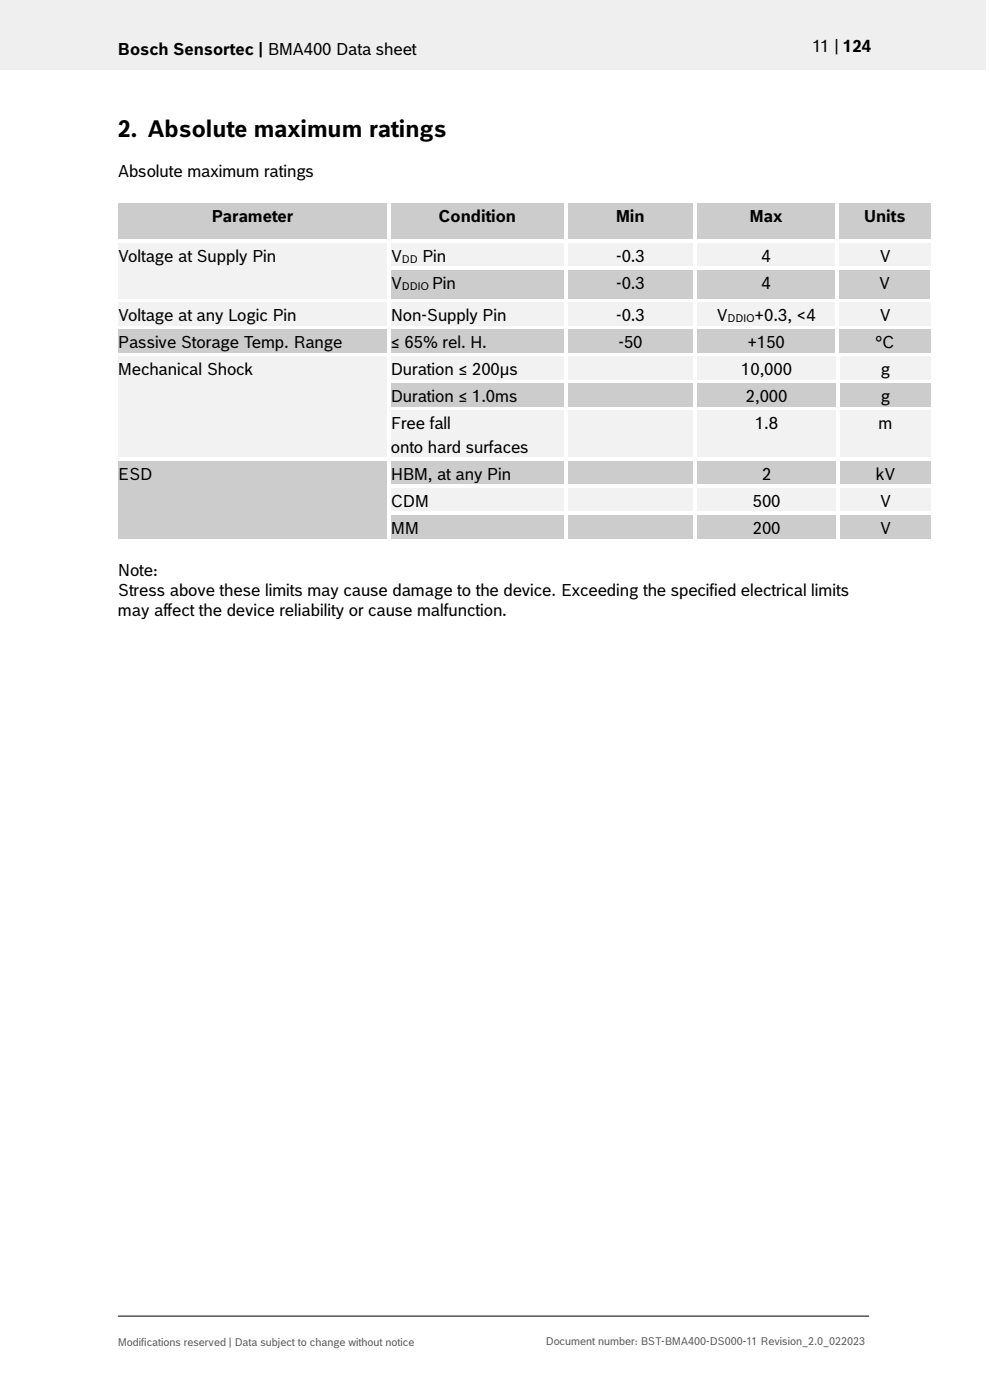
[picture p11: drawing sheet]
<svg xmlns="http://www.w3.org/2000/svg" width="210mm" height="297mm" viewBox="0 0 210 297" stroke-linecap="round" stroke-linejoin="round" font-family="sans-serif">
<defs><g id="words">
<text font-size="4.9" x="25" y="29">2. Absolute maximum ratings</text>
<g font-size="3.5">
<text x="25" y="11.6">Bosch Sensortec | BMA400 Data sheet</text>
<text x="172.4" y="11">11 | 124</text>
<text x="25" y="37.5">Absolute maximum ratings</text>
<text x="44.9" y="47.1">Parameter</text>
<text x="93" y="47.1">Condition</text>
<text x="130.7" y="47.1">Min</text>
<text x="159.1" y="47.1">Max</text>
<text x="183.3" y="47.1">Units</text>
<text x="25" y="55.5">Voltage at Supply Pin</text>
<text x="82.9" y="55.5">V</text>
<text x="89.5" y="55.5">Pin</text>
<text x="130.7" y="55.5">-0.3</text>
<text x="161.5" y="55.5">4</text>
<text x="186.5" y="55.5">V</text>
<text x="82.9" y="61.3">V</text>
<text x="91.6" y="61.3">Pin</text>
<text x="130.7" y="61.3">-0.3</text>
<text x="161.5" y="61.3">4</text>
<text x="186.4" y="61.3">V</text>
<text x="25" y="68.2">Voltage at any Logic Pin</text>
<text x="82.9" y="68.2">Non-Supply Pin</text>
<text x="130.7" y="68.2">-0.3</text>
<text x="152" y="68.2">V</text>
<text x="160.1" y="68.2">+0.3, &lt;4</text>
<text x="186.5" y="68.2">V</text>
<text x="25" y="73.9">Passive Storage Temp. Range</text>
<text x="82.9" y="73.9">≤ 65% rel. H.</text>
<text x="131.2" y="73.9">-50</text>
<text x="158.5" y="73.9">+150</text>
<text x="185.7" y="73.9">°C</text>
<text x="25" y="79.7">Mechanical Shock</text>
<text x="82.9" y="79.7">Duration ≤ 200µs</text>
<text x="157.2" y="79.7">10,000</text>
<text x="186.9" y="79.7">g</text>
<text x="82.9" y="85.4">Duration ≤ 1.0ms</text>
<text x="158.2" y="85.4">2,000</text>
<text x="186.9" y="85.4">g</text>
<text x="82.9" y="91.1">Free fall</text>
<text x="160.2" y="91.1">1.8</text>
<text x="186.4" y="91.1">m</text>
<text x="25" y="101.8">ESD</text>
<text x="82.9" y="96.1">onto hard surfaces</text>
<text x="82.9" y="101.8">HBM, at any Pin</text>
<text x="161.6" y="101.8">2</text>
<text x="185.8" y="101.8">kV</text>
<text x="82.9" y="107.5">CDM</text>
<text x="159.7" y="107.5">500</text>
<text x="186.7" y="107.5">V</text>
<text x="82.9" y="113.2">MM</text>
<text x="159.7" y="113.2">200</text>
<text x="186.7" y="113.2">V</text>
<text x="25" y="122.2">Note:</text>
<text x="25" y="126.5">Stress above these limits may cause damage to the device. Exceeding the specified electrical limits</text>
<text x="25" y="130.6">may affect the device reliability or cause malfunction.</text>
</g>
<g font-size="2.3">
<text x="85.3" y="55.7">DD</text>
<text x="85.3" y="61.4">DDIO</text>
<text x="154.3" y="68.3">DDIO</text>
</g>
<g font-size="2.3" fill="#535f6b">
<text x="25" y="285.5">Modifications reserved | Data subject to change without notice</text>
<text x="115.8" y="285.2">Document number: BST-BMA400-DS000-11 Revision_2.0_022023</text>
</g>
</g></defs>
<path d="M0 0h209.1v14.8h-209.1z" fill="#efeff0"/>
<path d="M25 279.2h159.4" fill="none" stroke="#000" stroke-width=".21"/>
<g fill="#ccc">
<path d="M25 43.2h57.1v7.6h-57.1z" fill-rule="evenodd"/>
<path d="M82.9 43.2h36.7v7.6h-36.7z" fill-rule="evenodd"/>
<path d="M120.4 43.2h26.7v7.6h-26.7z" fill-rule="evenodd"/>
<path d="M147.9 43.2h29.2v7.6h-29.2z" fill-rule="evenodd"/>
<path d="M177.9 43.2h19.6v7.6h-19.6z" fill-rule="evenodd"/>
</g>
<g fill="#ccc">
<path d="M25 43.2h57.1v4.9h-57.1z"/>
<path d="M82.9 43.2h36.7v4.9h-36.7z"/>
<path d="M120.4 43.2h26.7v4.9h-26.7z"/>
<path d="M147.9 43.2h29.2v4.9h-29.2z"/>
<path d="M177.9 43.2h19.6v4.9h-19.6z"/>
</g>
<g fill="#fff">
<path d="M82.1 43.2h.8v7.6h-.8z" fill-rule="evenodd"/>
<path d="M119.6 43.2h.8v7.6h-.8z" fill-rule="evenodd"/>
<path d="M147.1 43.2h.8v7.6h-.8z" fill-rule="evenodd"/>
<path d="M177.1 43.2h.8v7.6h-.8z" fill-rule="evenodd"/>
</g>
<g fill="#f2f2f2">
<path d="M25 51.6h57.1v11.8h-57.1z" fill-rule="evenodd"/>
<path d="M82.9 51.6h36.7v4.9h-36.7z" fill-rule="evenodd"/>
<path d="M120.4 51.6h26.7v4.9h-26.7z" fill-rule="evenodd"/>
<path d="M147.9 51.6h29.2v4.9h-29.2z" fill-rule="evenodd"/>
<path d="M177.9 51.6h19.6v4.9h-19.6z" fill-rule="evenodd"/>
</g>
<g fill="#f2f2f2">
<path d="M25 51.6h57.1v4.9h-57.1z"/>
<path d="M82.9 51.6h36.7v4.9h-36.7z"/>
<path d="M120.4 51.6h26.7v4.9h-26.7z"/>
<path d="M147.9 51.6h29.2v4.9h-29.2z"/>
<path d="M177.9 51.6h19.6v4.9h-19.6z"/>
</g>
<path d="M25 50.8h57.1v.8h-57.1z" fill-rule="evenodd" fill="#fff"/>
<path d="M25 51.6h57.1" fill="none" stroke="#f2f2f2" stroke-width=".21"/>
<g fill="#fff">
<path d="M82.1 50.8h.8v.8h-.8z" fill-rule="evenodd"/>
<path d="M82.9 50.8h36.7v.8h-36.7z" fill-rule="evenodd"/>
</g>
<path d="M82.9 51.6h36.7" fill="none" stroke="#f2f2f2" stroke-width=".21"/>
<g fill="#fff">
<path d="M119.6 50.8h.8v.8h-.8z" fill-rule="evenodd"/>
<path d="M120.4 50.8h26.7v.8h-26.7z" fill-rule="evenodd"/>
</g>
<path d="M120.4 51.6h26.7" fill="none" stroke="#f2f2f2" stroke-width=".21"/>
<g fill="#fff">
<path d="M147.1 50.8h.8v.8h-.8z" fill-rule="evenodd"/>
<path d="M147.9 50.8h29.2v.8h-29.2z" fill-rule="evenodd"/>
</g>
<path d="M147.9 51.6h29.2" fill="none" stroke="#f2f2f2" stroke-width=".21"/>
<g fill="#fff">
<path d="M177.1 50.8h.8v.8h-.8z" fill-rule="evenodd"/>
<path d="M177.9 50.8h19.6v.8h-19.6z" fill-rule="evenodd"/>
</g>
<path d="M177.9 51.6h19.6" fill="none" stroke="#f2f2f2" stroke-width=".21"/>
<g fill="#fff">
<path d="M82.1 51.6h.8v4.9h-.8z" fill-rule="evenodd"/>
<path d="M119.6 51.6h.8v4.9h-.8z" fill-rule="evenodd"/>
<path d="M147.1 51.6h.8v4.9h-.8z" fill-rule="evenodd"/>
<path d="M177.1 51.6h.8v4.9h-.8z" fill-rule="evenodd"/>
</g>
<g fill="#ccc">
<path d="M82.9 57.3h36.7v6.1h-36.7z" fill-rule="evenodd"/>
<path d="M120.4 57.3h26.7v6.1h-26.7z" fill-rule="evenodd"/>
<path d="M147.9 57.3h29.2v6.1h-29.2z" fill-rule="evenodd"/>
<path d="M177.9 57.3h19.4v6.1h-19.4z" fill-rule="evenodd"/>
</g>
<g fill="#ccc">
<path d="M82.9 57.3h36.7v5h-36.7z"/>
<path d="M120.4 57.3h26.7v5h-26.7z"/>
<path d="M147.9 57.3h29.2v5h-29.2z"/>
<path d="M177.9 57.3h19.4v5h-19.4z"/>
</g>
<g fill="#fff">
<path d="M82.1 56.5h.8v.8h-.8z" fill-rule="evenodd"/>
<path d="M82.9 56.5h36.7v.8h-36.7z" fill-rule="evenodd"/>
</g>
<path d="M82.9 57.3h36.7" fill="none" stroke="#ccc" stroke-width=".21"/>
<g fill="#fff">
<path d="M119.6 56.5h.8v.8h-.8z" fill-rule="evenodd"/>
<path d="M120.4 56.5h26.7v.8h-26.7z" fill-rule="evenodd"/>
</g>
<path d="M120.4 57.3h26.7" fill="none" stroke="#ccc" stroke-width=".21"/>
<g fill="#fff">
<path d="M147.1 56.5h.8v.8h-.8z" fill-rule="evenodd"/>
<path d="M147.9 56.5h29.2v.8h-29.2z" fill-rule="evenodd"/>
</g>
<path d="M147.9 57.3h29.2" fill="none" stroke="#ccc" stroke-width=".21"/>
<g fill="#fff">
<path d="M177.1 56.5h.8v.8h-.8z" fill-rule="evenodd"/>
<path d="M177.9 56.5h19.4v.8h-19.4z" fill-rule="evenodd"/>
</g>
<path d="M177.9 57.3h19.4" fill="none" stroke="#ccc" stroke-width=".21"/>
<g fill="#fff">
<path d="M197.3 56.5h.8v.8h-.8z" fill-rule="evenodd"/>
<path d="M82.1 57.3h.8v6.1h-.8z" fill-rule="evenodd"/>
<path d="M119.6 57.3h.8v6.1h-.8z" fill-rule="evenodd"/>
<path d="M147.1 57.3h.8v6.1h-.8z" fill-rule="evenodd"/>
<path d="M177.1 57.3h.8v6.1h-.8z" fill-rule="evenodd"/>
</g>
<g fill="#f2f2f2">
<path d="M25 64.2h57.1v5h-57.1z" fill-rule="evenodd"/>
<path d="M82.9 64.2h36.7v5h-36.7z" fill-rule="evenodd"/>
<path d="M120.4 64.2h26.7v5h-26.7z" fill-rule="evenodd"/>
<path d="M147.9 64.2h29.2v5h-29.2z" fill-rule="evenodd"/>
<path d="M177.9 64.2h19.6v5h-19.6z" fill-rule="evenodd"/>
</g>
<g fill="#f2f2f2">
<path d="M25 64.2h57.1v5h-57.1z"/>
<path d="M82.9 64.2h36.7v5h-36.7z"/>
<path d="M120.4 64.2h26.7v5h-26.7z"/>
<path d="M147.9 64.2h29.2v5h-29.2z"/>
<path d="M177.9 64.2h19.6v5h-19.6z"/>
</g>
<path d="M25 63.4h57.1v.8h-57.1z" fill-rule="evenodd" fill="#fff"/>
<path d="M25 64.2h57.1" fill="none" stroke="#f2f2f2" stroke-width=".21"/>
<g fill="#fff">
<path d="M82.1 63.4h.8v.8h-.8z" fill-rule="evenodd"/>
<path d="M82.9 63.4h36.7v.8h-36.7z" fill-rule="evenodd"/>
</g>
<path d="M82.9 64.2h36.7" fill="none" stroke="#f2f2f2" stroke-width=".21"/>
<g fill="#fff">
<path d="M119.6 63.4h.8v.8h-.8z" fill-rule="evenodd"/>
<path d="M120.4 63.4h26.7v.8h-26.7z" fill-rule="evenodd"/>
</g>
<path d="M120.4 64.2h26.7" fill="none" stroke="#f2f2f2" stroke-width=".21"/>
<g fill="#fff">
<path d="M147.1 63.4h.8v.8h-.8z" fill-rule="evenodd"/>
<path d="M147.9 63.4h29.2v.8h-29.2z" fill-rule="evenodd"/>
</g>
<path d="M147.9 64.2h29.2" fill="none" stroke="#f2f2f2" stroke-width=".21"/>
<g fill="#fff">
<path d="M177.1 63.4h.8v.8h-.8z" fill-rule="evenodd"/>
<path d="M177.9 63.4h19.4v.8h-19.4z" fill-rule="evenodd"/>
</g>
<path d="M177.9 64.2h19.4" fill="none" stroke="#f2f2f2" stroke-width=".21"/>
<path d="M197.3 64.2h.8z" fill="#f2f2f2"/>
<g fill="#fff">
<path d="M197.3 63.4h.8v.8h-.8z" fill-rule="evenodd"/>
<path d="M82.1 64.2h.8v5h-.8z" fill-rule="evenodd"/>
<path d="M119.6 64.2h.8v5h-.8z" fill-rule="evenodd"/>
<path d="M147.1 64.2h.8v5h-.8z" fill-rule="evenodd"/>
<path d="M177.1 64.2h.8v5h-.8z" fill-rule="evenodd"/>
</g>
<g fill="#ccc">
<path d="M25 70h57.1v4.9h-57.1z" fill-rule="evenodd"/>
<path d="M82.9 70h36.7v4.9h-36.7z" fill-rule="evenodd"/>
<path d="M120.4 70h26.7v4.9h-26.7z" fill-rule="evenodd"/>
<path d="M147.9 70h29.2v4.9h-29.2z" fill-rule="evenodd"/>
<path d="M177.9 70h19.6v4.9h-19.6z" fill-rule="evenodd"/>
</g>
<g fill="#ccc">
<path d="M25 70h57.1v4.9h-57.1z"/>
<path d="M82.9 70h36.7v4.9h-36.7z"/>
<path d="M120.4 70h26.7v4.9h-26.7z"/>
<path d="M147.9 70h29.2v4.9h-29.2z"/>
<path d="M177.9 70h19.6v4.9h-19.6z"/>
</g>
<path d="M25 69.2h57.1v.7h-57.1z" fill-rule="evenodd" fill="#fff"/>
<path d="M25 69.9h57.1" fill="none" stroke="#ccc" stroke-width=".21"/>
<g fill="#fff">
<path d="M82.1 69.2h.8v.8h-.8z" fill-rule="evenodd"/>
<path d="M82.9 69.2h36.7v.7h-36.7z" fill-rule="evenodd"/>
</g>
<path d="M82.9 69.9h36.7" fill="none" stroke="#ccc" stroke-width=".21"/>
<g fill="#fff">
<path d="M119.6 69.2h.8v.8h-.8z" fill-rule="evenodd"/>
<path d="M120.4 69.2h26.7v.7h-26.7z" fill-rule="evenodd"/>
</g>
<path d="M120.4 69.9h26.7" fill="none" stroke="#ccc" stroke-width=".21"/>
<g fill="#fff">
<path d="M147.1 69.2h.8v.8h-.8z" fill-rule="evenodd"/>
<path d="M147.9 69.2h29.2v.7h-29.2z" fill-rule="evenodd"/>
</g>
<path d="M147.9 69.9h29.2" fill="none" stroke="#ccc" stroke-width=".21"/>
<g fill="#fff">
<path d="M177.1 69.2h.8v.8h-.8z" fill-rule="evenodd"/>
<path d="M177.9 69.2h19.6v.7h-19.6z" fill-rule="evenodd"/>
</g>
<path d="M177.9 69.9h19.6" fill="none" stroke="#ccc" stroke-width=".21"/>
<g fill="#fff">
<path d="M82.1 70h.8v4.9h-.8z" fill-rule="evenodd"/>
<path d="M119.6 70h.8v4.9h-.8z" fill-rule="evenodd"/>
<path d="M147.1 70h.8v4.9h-.8z" fill-rule="evenodd"/>
<path d="M177.1 70h.8v4.9h-.8z" fill-rule="evenodd"/>
</g>
<g fill="#f2f2f2">
<path d="M25 75.7h57.1v21.3h-57.1z" fill-rule="evenodd"/>
<path d="M82.9 75.7h36.7v4.9h-36.7z" fill-rule="evenodd"/>
<path d="M120.4 75.7h26.7v4.9h-26.7z" fill-rule="evenodd"/>
<path d="M147.9 75.7h29.4v4.9h-29.4z" fill-rule="evenodd"/>
<path d="M178.1 75.7h19.4v4.9h-19.4z" fill-rule="evenodd"/>
</g>
<g fill="#f2f2f2">
<path d="M25 75.7h57.1v4.9h-57.1z"/>
<path d="M82.9 75.7h36.7v4.9h-36.7z"/>
<path d="M120.4 75.7h26.7v4.9h-26.7z"/>
<path d="M147.9 75.7h29.4v4.9h-29.4z"/>
<path d="M178.1 75.7h19.4v4.9h-19.4z"/>
</g>
<path d="M25 74.9h57.1v.8h-57.1z" fill-rule="evenodd" fill="#fff"/>
<path d="M25 75.7h57.1" fill="none" stroke="#f2f2f2" stroke-width=".21"/>
<g fill="#fff">
<path d="M82.1 74.9h.8v.8h-.8z" fill-rule="evenodd"/>
<path d="M82.9 74.9h36.7v.8h-36.7z" fill-rule="evenodd"/>
</g>
<path d="M82.9 75.7h36.7" fill="none" stroke="#f2f2f2" stroke-width=".21"/>
<g fill="#fff">
<path d="M119.6 74.9h.8v.8h-.8z" fill-rule="evenodd"/>
<path d="M120.4 74.9h26.7v.8h-26.7z" fill-rule="evenodd"/>
</g>
<path d="M120.4 75.7h26.7" fill="none" stroke="#f2f2f2" stroke-width=".21"/>
<g fill="#fff">
<path d="M147.1 74.9h.8v.8h-.8z" fill-rule="evenodd"/>
<path d="M147.9 74.9h29.2v.8h-29.2z" fill-rule="evenodd"/>
</g>
<path d="M147.9 75.7h29.2" fill="none" stroke="#f2f2f2" stroke-width=".21"/>
<path d="M177.1 75.7h.3z" fill="#f2f2f2"/>
<path d="M177.4 75.7h.7z" fill="#fff"/>
<path d="M177.1 74.9h.8v.8h-.8z" fill-rule="evenodd" fill="#fff"/>
<path d="M177.9 75.7h.8z" fill="#f2f2f2"/>
<g fill="#fff">
<path d="M177.9 74.9h.8v.8h-.8z" fill-rule="evenodd"/>
<path d="M178.7 74.9h18.8v.8h-18.8z" fill-rule="evenodd"/>
</g>
<path d="M178.7 75.7h18.8" fill="none" stroke="#f2f2f2" stroke-width=".21"/>
<g fill="#fff">
<path d="M82.1 75.7h.8v4.9h-.8z" fill-rule="evenodd"/>
<path d="M119.6 75.7h.8v4.9h-.8z" fill-rule="evenodd"/>
<path d="M147.1 75.7h.8v4.9h-.8z" fill-rule="evenodd"/>
<path d="M177.4 75.7h.7v4.9h-.7z" fill-rule="evenodd"/>
</g>
<g fill="#ccc">
<path d="M82.9 81.4h36.7v5h-36.7z" fill-rule="evenodd"/>
<path d="M120.4 81.4h26.7v5h-26.7z" fill-rule="evenodd"/>
<path d="M147.9 81.4h29.4v5h-29.4z" fill-rule="evenodd"/>
<path d="M178.1 81.4h19.4v5h-19.4z" fill-rule="evenodd"/>
</g>
<g fill="#ccc">
<path d="M82.9 81.4h36.7v5h-36.7z"/>
<path d="M120.4 81.4h26.7v5h-26.7z"/>
<path d="M147.9 81.4h29.4v5h-29.4z"/>
<path d="M178.1 81.4h19.4v5h-19.4z"/>
</g>
<g fill="#fff">
<path d="M82.1 80.6h.8v.8h-.8z" fill-rule="evenodd"/>
<path d="M82.9 80.6h36.7v.8h-36.7z" fill-rule="evenodd"/>
</g>
<path d="M82.9 81.4h36.7" fill="none" stroke="#ccc" stroke-width=".21"/>
<g fill="#fff">
<path d="M119.6 80.6h.8v.8h-.8z" fill-rule="evenodd"/>
<path d="M120.4 80.6h26.7v.8h-26.7z" fill-rule="evenodd"/>
</g>
<path d="M120.4 81.4h26.7" fill="none" stroke="#ccc" stroke-width=".21"/>
<g fill="#fff">
<path d="M147.1 80.6h.8v.8h-.8z" fill-rule="evenodd"/>
<path d="M147.9 80.6h29.5v.8h-29.5z" fill-rule="evenodd"/>
</g>
<path d="M147.9 81.4h29.5" fill="none" stroke="#ccc" stroke-width=".21"/>
<g fill="#fff">
<path d="M177.4 80.6h.7v.8h-.7z" fill-rule="evenodd"/>
<path d="M178.1 80.6h19.4v.8h-19.4z" fill-rule="evenodd"/>
</g>
<path d="M178.1 81.4h19.4" fill="none" stroke="#ccc" stroke-width=".21"/>
<g fill="#fff">
<path d="M82.1 81.4h.8v5h-.8z" fill-rule="evenodd"/>
<path d="M119.6 81.4h.8v5h-.8z" fill-rule="evenodd"/>
<path d="M147.1 81.4h.8v5h-.8z" fill-rule="evenodd"/>
<path d="M177.4 81.4h.7v5h-.7z" fill-rule="evenodd"/>
</g>
<g fill="#f2f2f2">
<path d="M82.9 87.1h36.7v9.9h-36.7z" fill-rule="evenodd"/>
<path d="M120.4 87.1h26.7v9.9h-26.7z" fill-rule="evenodd"/>
<path d="M147.9 87.1h29.4v9.9h-29.4z" fill-rule="evenodd"/>
<path d="M178.1 87.1h19.4v9.9h-19.4z" fill-rule="evenodd"/>
</g>
<g fill="#f2f2f2">
<path d="M82.9 87.1h36.7v5h-36.7z"/>
<path d="M82.9 92.1h36.7v4.9h-36.7z"/>
<path d="M120.4 87.1h26.7v5h-26.7z"/>
<path d="M147.9 87.1h29.4v5h-29.4z"/>
<path d="M178.1 87.1h19.4v5h-19.4z"/>
</g>
<g fill="#fff">
<path d="M82.1 86.4h.8v.8h-.8z" fill-rule="evenodd"/>
<path d="M82.9 86.4h36.7v.7h-36.7z" fill-rule="evenodd"/>
</g>
<path d="M82.9 87.2h36.7" fill="none" stroke="#f2f2f2" stroke-width=".21"/>
<g fill="#fff">
<path d="M119.6 86.4h.8v.8h-.8z" fill-rule="evenodd"/>
<path d="M120.4 86.4h26.7v.7h-26.7z" fill-rule="evenodd"/>
</g>
<path d="M120.4 87.2h26.7" fill="none" stroke="#f2f2f2" stroke-width=".21"/>
<g fill="#fff">
<path d="M147.1 86.4h.8v.8h-.8z" fill-rule="evenodd"/>
<path d="M147.9 86.4h29.5v.7h-29.5z" fill-rule="evenodd"/>
</g>
<path d="M147.9 87.2h29.5" fill="none" stroke="#f2f2f2" stroke-width=".21"/>
<g fill="#fff">
<path d="M177.4 86.4h.7v.8h-.7z" fill-rule="evenodd"/>
<path d="M178.1 86.4h19.4v.7h-19.4z" fill-rule="evenodd"/>
</g>
<path d="M178.1 87.2h19.4" fill="none" stroke="#f2f2f2" stroke-width=".21"/>
<g fill="#fff">
<path d="M82.1 87.2h.8v9.8h-.8z" fill-rule="evenodd"/>
<path d="M119.6 87.2h.8v9.8h-.8z" fill-rule="evenodd"/>
<path d="M147.1 87.2h.8v9.8h-.8z" fill-rule="evenodd"/>
<path d="M177.4 87.2h.7v9.8h-.7z" fill-rule="evenodd"/>
</g>
<g fill="#ccc">
<path d="M25 97.8h57.1v16.4h-57.1z" fill-rule="evenodd"/>
<path d="M82.9 97.8h36.7v5h-36.7z" fill-rule="evenodd"/>
<path d="M120.4 97.8h26.7v5h-26.7z" fill-rule="evenodd"/>
<path d="M147.9 97.8h29.4v5h-29.4z" fill-rule="evenodd"/>
<path d="M178.1 97.8h19.4v5h-19.4z" fill-rule="evenodd"/>
</g>
<g fill="#ccc">
<path d="M25 97.8h57.1v5h-57.1z"/>
<path d="M82.9 97.8h36.7v5h-36.7z"/>
<path d="M120.4 97.8h26.7v5h-26.7z"/>
<path d="M147.9 97.8h29.4v5h-29.4z"/>
<path d="M178.1 97.8h19.4v5h-19.4z"/>
</g>
<path d="M25 97h57.1v.8h-57.1z" fill-rule="evenodd" fill="#fff"/>
<path d="M25 97.8h57.1" fill="none" stroke="#ccc" stroke-width=".21"/>
<g fill="#fff">
<path d="M82.1 97h.8v.8h-.8z" fill-rule="evenodd"/>
<path d="M82.9 97h36.7v.8h-36.7z" fill-rule="evenodd"/>
</g>
<path d="M82.9 97.8h36.7" fill="none" stroke="#ccc" stroke-width=".21"/>
<g fill="#fff">
<path d="M119.6 97h.8v.8h-.8z" fill-rule="evenodd"/>
<path d="M120.4 97h26.7v.8h-26.7z" fill-rule="evenodd"/>
</g>
<path d="M120.4 97.8h26.7" fill="none" stroke="#ccc" stroke-width=".21"/>
<g fill="#fff">
<path d="M147.1 97h.8v.8h-.8z" fill-rule="evenodd"/>
<path d="M147.9 97h29.5v.8h-29.5z" fill-rule="evenodd"/>
</g>
<path d="M147.9 97.8h29.5" fill="none" stroke="#ccc" stroke-width=".21"/>
<g fill="#fff">
<path d="M177.4 97h.7v.8h-.7z" fill-rule="evenodd"/>
<path d="M178.1 97h19.4v.8h-19.4z" fill-rule="evenodd"/>
</g>
<path d="M178.1 97.8h19.4" fill="none" stroke="#ccc" stroke-width=".21"/>
<g fill="#fff">
<path d="M82.1 97.8h.8v5h-.8z" fill-rule="evenodd"/>
<path d="M119.6 97.8h.8v5h-.8z" fill-rule="evenodd"/>
<path d="M147.1 97.8h.8v5h-.8z" fill-rule="evenodd"/>
<path d="M177.4 97.8h.7v5h-.7z" fill-rule="evenodd"/>
</g>
<g fill="#f2f2f2">
<path d="M82.9 103.5h36.7v5h-36.7z" fill-rule="evenodd"/>
<path d="M120.4 103.5h26.7v5h-26.7z" fill-rule="evenodd"/>
<path d="M147.9 103.5h29.4v5h-29.4z" fill-rule="evenodd"/>
<path d="M178.1 103.5h19.4v5h-19.4z" fill-rule="evenodd"/>
</g>
<g fill="#f2f2f2">
<path d="M82.9 103.5h36.7v5h-36.7z"/>
<path d="M120.4 103.5h26.7v5h-26.7z"/>
<path d="M147.9 103.5h29.4v5h-29.4z"/>
<path d="M178.1 103.5h19.4v5h-19.4z"/>
</g>
<g fill="#fff">
<path d="M82.1 102.8h.8v.8h-.8z" fill-rule="evenodd"/>
<path d="M82.9 102.8h36.7v.7h-36.7z" fill-rule="evenodd"/>
</g>
<path d="M82.9 103.6h36.7" fill="none" stroke="#f2f2f2" stroke-width=".21"/>
<g fill="#fff">
<path d="M119.6 102.8h.8v.8h-.8z" fill-rule="evenodd"/>
<path d="M120.4 102.8h26.7v.7h-26.7z" fill-rule="evenodd"/>
</g>
<path d="M120.4 103.6h26.7" fill="none" stroke="#f2f2f2" stroke-width=".21"/>
<g fill="#fff">
<path d="M147.1 102.8h.8v.8h-.8z" fill-rule="evenodd"/>
<path d="M147.9 102.8h29.5v.7h-29.5z" fill-rule="evenodd"/>
</g>
<path d="M147.9 103.6h29.5" fill="none" stroke="#f2f2f2" stroke-width=".21"/>
<g fill="#fff">
<path d="M177.4 102.8h.7v.8h-.7z" fill-rule="evenodd"/>
<path d="M178.1 102.8h19.4v.7h-19.4z" fill-rule="evenodd"/>
</g>
<path d="M178.1 103.6h19.4" fill="none" stroke="#f2f2f2" stroke-width=".21"/>
<g fill="#fff">
<path d="M82.1 103.6h.8v4.9h-.8z" fill-rule="evenodd"/>
<path d="M119.6 103.6h.8v4.9h-.8z" fill-rule="evenodd"/>
<path d="M147.1 103.6h.8v4.9h-.8z" fill-rule="evenodd"/>
<path d="M177.4 103.6h.7v4.9h-.7z" fill-rule="evenodd"/>
</g>
<g fill="#ccc">
<path d="M82.9 109.3h36.7v4.9h-36.7z" fill-rule="evenodd"/>
<path d="M120.4 109.3h26.7v4.9h-26.7z" fill-rule="evenodd"/>
<path d="M147.9 109.3h29.4v4.9h-29.4z" fill-rule="evenodd"/>
<path d="M178.1 109.3h19.4v4.9h-19.4z" fill-rule="evenodd"/>
</g>
<g fill="#ccc">
<path d="M82.9 109.3h36.7v4.9h-36.7z"/>
<path d="M120.4 109.3h26.7v4.9h-26.7z"/>
<path d="M147.9 109.3h29.4v4.9h-29.4z"/>
<path d="M178.1 109.3h19.4v4.9h-19.4z"/>
</g>
<g fill="#fff">
<path d="M82.1 108.5h.8v.8h-.8z" fill-rule="evenodd"/>
<path d="M82.9 108.5h36.7v.8h-36.7z" fill-rule="evenodd"/>
</g>
<path d="M82.9 109.3h36.7" fill="none" stroke="#ccc" stroke-width=".21"/>
<g fill="#fff">
<path d="M119.6 108.5h.8v.8h-.8z" fill-rule="evenodd"/>
<path d="M120.4 108.5h26.7v.8h-26.7z" fill-rule="evenodd"/>
</g>
<path d="M120.4 109.3h26.7" fill="none" stroke="#ccc" stroke-width=".21"/>
<g fill="#fff">
<path d="M147.1 108.5h.8v.8h-.8z" fill-rule="evenodd"/>
<path d="M147.9 108.5h29.5v.8h-29.5z" fill-rule="evenodd"/>
</g>
<path d="M147.9 109.3h29.5" fill="none" stroke="#ccc" stroke-width=".21"/>
<g fill="#fff">
<path d="M177.4 108.5h.7v.8h-.7z" fill-rule="evenodd"/>
<path d="M178.1 108.5h19.4v.8h-19.4z" fill-rule="evenodd"/>
</g>
<path d="M178.1 109.3h19.4" fill="none" stroke="#ccc" stroke-width=".21"/>
<g fill="#fff">
<path d="M82.1 109.3h.8v4.9h-.8z" fill-rule="evenodd"/>
<path d="M119.6 109.3h.8v4.9h-.8z" fill-rule="evenodd"/>
<path d="M147.1 109.3h.8v4.9h-.8z" fill-rule="evenodd"/>
<path d="M177.4 109.3h.7v4.9h-.7z" fill-rule="evenodd"/>
</g>
<use href="#words"/>
</svg>
